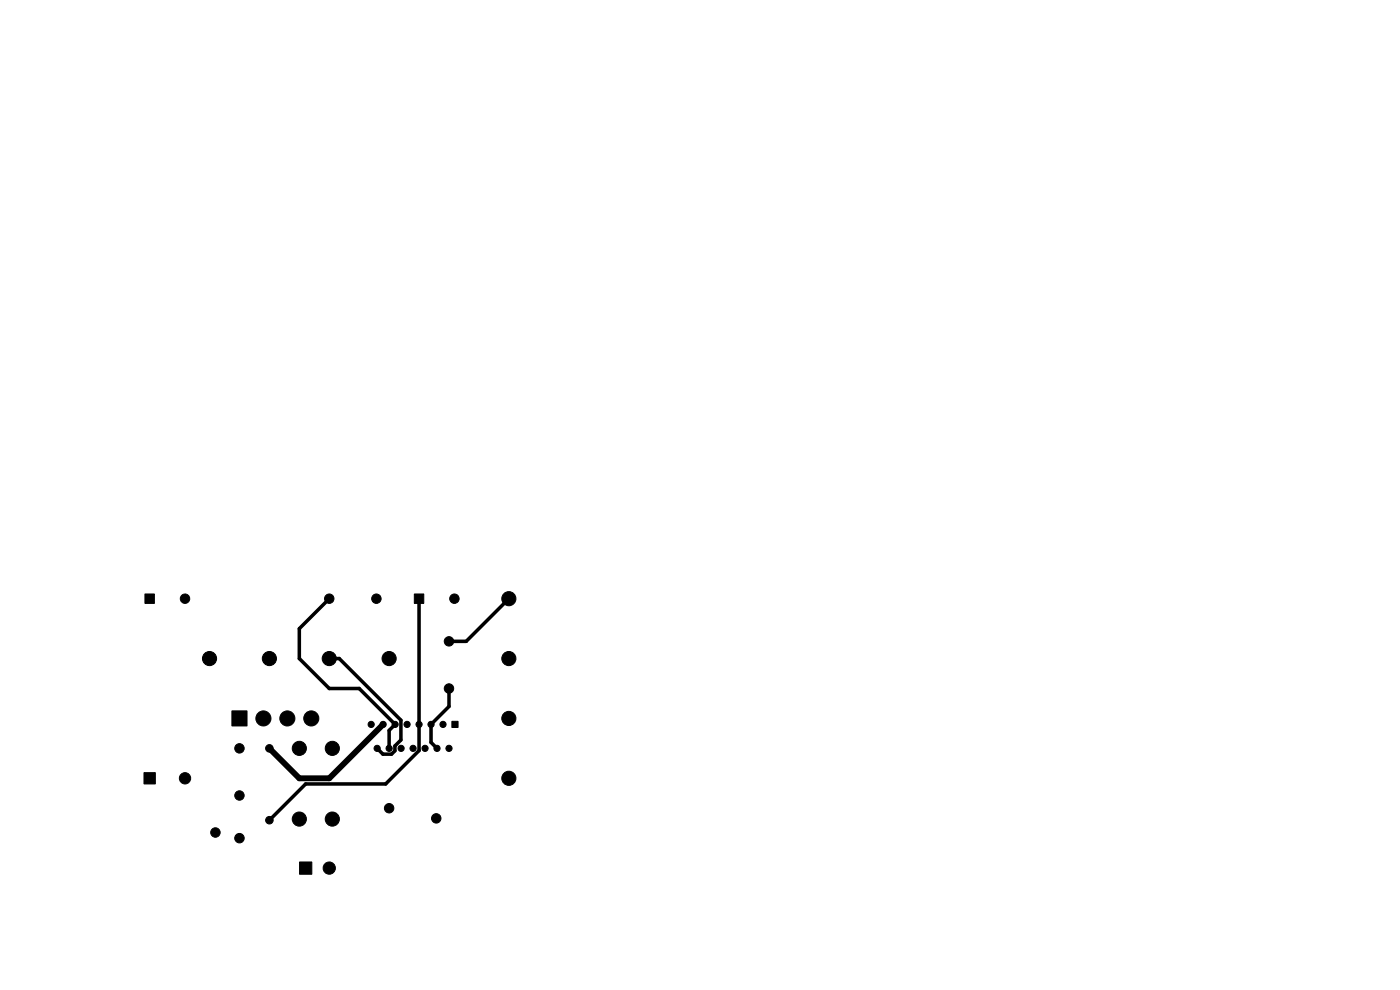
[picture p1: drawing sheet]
<svg xmlns="http://www.w3.org/2000/svg" width="297mm" height="210mm" viewBox="0 0 297 210" stroke-linecap="round" stroke-linejoin="round" font-family="sans-serif">
<g fill="#000" stroke="#000" stroke-width=".21">
<path d="M30.8 126h1.9v2h-1.9zM87.9 126h2v2h-2zM49.2 150.8h3.2v3.2h-3.2zM95.9 153h1.3v1.3h-1.3zM30.6 163.9h2.3v2.4h-2.3zM63.6 182.9h2.5v2.6h-2.5z"/>
<circle cx="39.3" cy="127" r="1"/>
<circle cx="44.4" cy="139.7" r="1.5"/>
<circle cx="57.1" cy="139.7" r="1.5"/>
<circle cx="69.8" cy="127" r="1"/>
<circle cx="69.8" cy="139.7" r="1.5"/>
<circle cx="79.8" cy="127" r="1"/>
<circle cx="82.5" cy="139.7" r="1.5"/>
<circle cx="95.2" cy="136" r="1"/>
<circle cx="96.4" cy="127" r="1"/>
<circle cx="107.9" cy="139.7" r="1.5"/>
<circle cx="107.9" cy="127" r="1.5"/>
<circle cx="50.8" cy="158.7" r="1"/>
<circle cx="55.9" cy="152.4" r="1.6"/>
<circle cx="57.1" cy="158.7" r=".8"/>
<circle cx="61" cy="152.4" r="1.6"/>
<circle cx="63.5" cy="158.7" r="1.5"/>
<circle cx="66" cy="152.4" r="1.6"/>
<circle cx="70.5" cy="158.7" r="1.5"/>
<circle cx="78.7" cy="153.7" r=".65"/>
<circle cx="80" cy="158.7" r=".65"/>
<circle cx="81.3" cy="153.7" r=".65"/>
<circle cx="82.5" cy="158.7" r=".65"/>
<circle cx="83.8" cy="153.7" r=".65"/>
<circle cx="85.1" cy="158.7" r=".65"/>
<circle cx="86.4" cy="153.7" r=".65"/>
<circle cx="87.6" cy="158.7" r=".65"/>
<circle cx="88.9" cy="153.7" r=".65"/>
<circle cx="90.2" cy="158.7" r=".65"/>
<circle cx="91.4" cy="153.7" r=".65"/>
<circle cx="92.7" cy="158.7" r=".65"/>
<circle cx="94" cy="153.7" r=".65"/>
<circle cx="95.2" cy="146" r="1"/>
<circle cx="95.2" cy="158.7" r=".65"/>
<circle cx="107.9" cy="152.4" r="1.5"/>
<circle cx="39.2" cy="165.1" r="1.2"/>
<circle cx="45.7" cy="176.6" r="1"/>
<circle cx="50.8" cy="177.8" r="1"/>
<circle cx="50.8" cy="168.7" r="1"/>
<circle cx="57.1" cy="174" r=".8"/>
<circle cx="63.5" cy="173.7" r="1.5"/>
<circle cx="70.5" cy="173.7" r="1.5"/>
<circle cx="82.5" cy="171.4" r="1"/>
<circle cx="92.5" cy="173.6" r="1"/>
<circle cx="107.9" cy="165.1" r="1.5"/>
<circle cx="69.8" cy="184.1" r="1.3"/>
</g>
<path d="M69.8 139.7h2.2l13 13.1v4.2l-1.2 1.2v1.1l-.7 .7h-1.9l-1.2-1.2M69.8 127l-6.3 6.4v6.3l6.3 6.4h6.4l7.6 7.6-1.3 1.2v3.9M88.9 127v32.2l-7.1 7.1h-17l-7.7 7.7M107.9 127l-9 9.1h-3.7M95.2 146.1v3.8l-3.8 3.8v3.8l1.3 1.3" fill="none" stroke="#000" stroke-width=".75"/>
<path d="M81.3 153.7l-11.5 11.4h-6.3l-6.4-6.3" fill="none" stroke="#000" stroke-width="1.3"/>
</svg>
